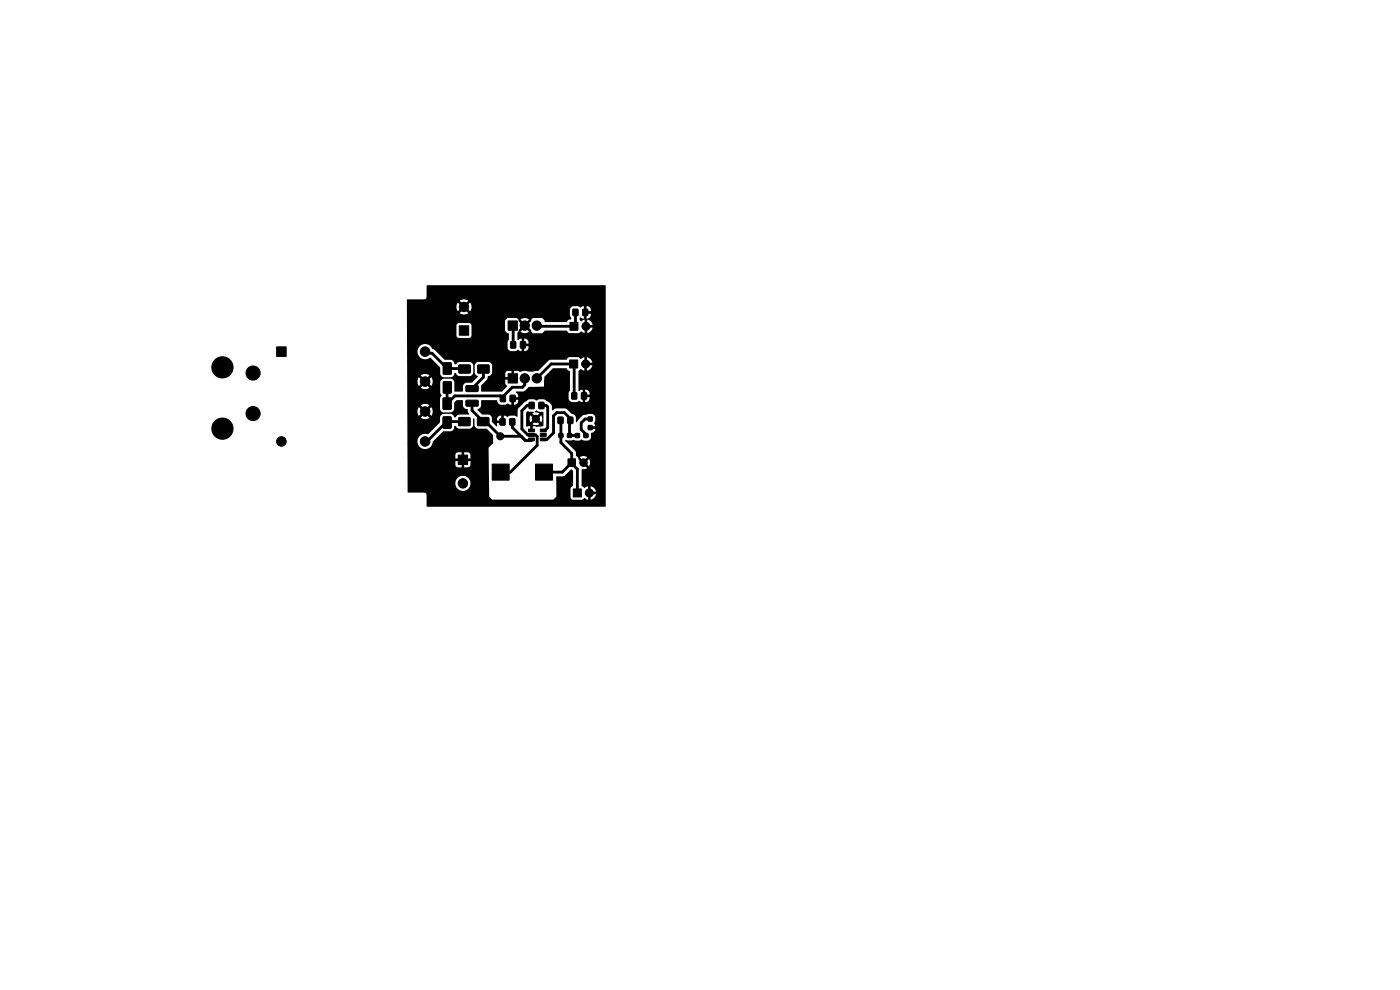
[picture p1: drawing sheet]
<svg xmlns="http://www.w3.org/2000/svg" width="297mm" height="210mm" viewBox="0 0 297 210" stroke-linecap="round" stroke-linejoin="round" font-family="sans-serif">
<g fill="#000" stroke="#000" stroke-width=".21">
<path d="M58.7 73.6h2v2h-2zM94.1 77h1.6v2.4h-1.6zM97.4 69.1h2v2h-2zM97.4 77.5h2.3v1.6h-2.3zM101.4 77.5h2.3v1.6h-2.3zM107.8 68.1h2v2h-2zM108.4 72.5h1v1.3h-1zM110.4 72.5h1.1v1.3h-1.1zM120.8 76.4h1.7v1.7h-1.7zM120.9 68.4h1.7v1.7h-1.7zM121.6 65.6h1v1.3h-1zM123.6 65.6h1.1v1.3h-1.1z"/>
<path d="M94 88.5h1.7v2.3h-1.7zM94 84.5h1.7v2.3h-1.7zM94.1 81h1.6v2.4h-1.6zM97.2 96.5h2v2h-2zM97.3 88.6h2.4v1.7h-2.4zM98.9 81.9l2.4-.1 .2 .2-.1 .9-.2 .2h-2.2l-.2-.3zM98.9 85l2.4-.1 .2 .2-.1 .9-.2 .2h-2.2l-.2-.3zM101.3 88.6h2.4v1.7h-2.4zM106.1 88.8h1v1.3h-1zM106.2 83.9h1v1.3h-1zM107.8 79.3h2v2h-2zM108.2 88.8h1v1.3h-1z"/>
<path d="M108.2 83.9h1.1v1.3h-1.1zM112.3 85.4h1v1.3h-1zM112.1 91h1.3v.6h-1.3zM112.1 92h1.3v.6h-1.3zM112.1 92.9h1.3v.6h-1.3zM114.3 85.4h1.1v1.3h-1.1zM114.6 92.9h1.3v.6h-1.3zM114.6 92h1.3v.6h-1.3zM114.6 91h1.3v.6h-1.3zM118.4 88.5h1v1.3h-1zM118.6 92h.8v.8h-.8zM120.4 92h.8v.8h-.8z"/>
<path d="M120.5 88.5h1v1.3h-1zM120.5 97.3h1.6v1.6h-1.6zM121.3 83.3h1v1.3h-1zM122.1 92h.8v.8h-.8zM123.4 83.3h1v1.3h-1zM123.9 92h.8v.8h-.8zM124.8 88.5h.8v.8h-.8zM124.8 90.3h.8v.8h-.8zM104.4 98.5h3.6v3.4h-3.6zM113.6 98.5h3.6v3.4h-3.6zM121.6 103.7h1.7v1.7h-1.7z"/>
<circle cx="47.2" cy="77.9" r="2.25"/>
<circle cx="53.7" cy="79.1" r="1.5"/>
<circle cx="90.2" cy="74.6" r="1.01"/>
<circle cx="98.4" cy="65.1" r="1"/>
<circle cx="111.3" cy="69.1" r=".99"/>
<circle cx="113.9" cy="69.1" r=".99"/>
<circle cx="124.2" cy="77.2" r=".85"/>
<circle cx="124.3" cy="69.2" r=".85"/>
<circle cx="47.2" cy="90.9" r="2.25"/>
<circle cx="53.7" cy="87.7" r="1.5"/>
<circle cx="59.7" cy="93.6" r="1.01"/>
<circle cx="90.2" cy="93.6" r="1.01"/>
<circle cx="90.2" cy="80.9" r="1.01"/>
<circle cx="90.2" cy="87.3" r="1.01"/>
<circle cx="106.1" cy="92.5" r=".75"/>
<circle cx="111.3" cy="80.3" r=".99"/>
<circle cx="113.7" cy="88.8" r=".75"/>
<circle cx="113.9" cy="80.3" r=".99"/>
<circle cx="123.8" cy="98.1" r=".8"/>
<circle cx="98.2" cy="102.5" r="1"/>
<circle cx="125" cy="104.6" r=".85"/>
</g>
<g fill="none" stroke="#000" stroke-width=".6">
<path d="M90.2 74.9h1.4l3.3 3.3 3.6 .1M102.5 78.3v1.7l-2.4 2.4M108.8 69.1l.1 4.1M122.1 66.3v2.6l-.3 .3h-7.8l-.1-.1M98.5 89.4h-3.5l-.4 .2-4.4 4.4M100.1 85.5v1.6l2.4 2.3h.5l3.1 3.2h4.5M108.7 89.5v1.2l2.8 2.8h1.3M111.3 80.3v1.4l-.5 .5h-2.1l-2 2v.3l-.6-.5h-9.6l-1.7 1.6 .1-3.4M112.8 86h-1l-1.1 1.1v3.9l1.3 1.3h1.6l.4 .3v1.9l-5.7 5.7h-2.1M114.4 80.8l-.5-.5 3-3.1h4.8l.1 .1v6.7M114.9 86h1l.3 .3v4.4l-.6 .6h-.4M118.9 89.2l.1 4.7 2.3 2.3v2.1l1.2 1.2v5.1"/>
<path d="M120.8 92.4v-3.1l.2-.1v-.4l-1.3-1.3h-1.6l-.7 .7v3.6l-1.4 1.4h-.8M120.8 92.4h.1M120.8 92.4h1.7M121.3 98.1l-2 2.1h-3.9M125.2 88.9h-1.1l-.8 .8v1.4l1 1v.3"/>
</g>
<path d="M86.3 63.6l4-.2 .2-.3v-2.5l.1-.1 37.9 .1v46.8l-37.9 .1-.1-.1v-2.5l-.2-.3-3.7-.1-.1-.1v-2h10.1a1.61 1.61 0 0 0 2.2 1.6 1.61 1.61 0 0 0 .4-2.7 1.61 1.61 0 0 0-2.6 .9v.2h-10.1l-.1-5.9h10.2v.8h1.2v.5h-1.2v.9l.3 .4h1v-1.1h.6v1.1h.9l.4-.4v-.9h-1.2v-.5h1.2v-.9l-.4-.4-.9-.1v1.2h-.6v-1.2l-1 .1-.3 .5h-10.2v-3h2.2a1.63 1.63 0 0 0 1.5 1.8 1.63 1.63 0 0 0 1.7-1.6l2.2-2.2h1.6a1.03 1.03 0 0 0 .8-1.1h.3l.3 .4 .4 .1h2.4l.5-.5 .2-1.7 .2 .2v1.3a.85 .85 0 0 0 .7 .7l1.9 .1 1.3 1.3v1.8l-1 .9 .2 10.4 .6 .6h13l.6-.7v-4.2l1.7-.2 1.5-1.3 .4 .3v3.1l-.6 .6 .1 2.1 .5 .3h1.8l.6-.4 .7 .4v-1h.6v1a1.43 1.43 0 0 0 1.1-1.2h-1v-.5l1-.1a1.44 1.44 0 0 0-1.1-1.1v1.1h-.6v-1.1l-.8 .4-.5-.5v-3.4l1.2-.3-.8-.8 .3-.1 .1-.2 .8 .7a1.39 1.39 0 0 0 0-1.5l-.8 .7-.1-.2-.3-.2 .7-.8a1.39 1.39 0 0 0-1.5 .1l.8 .7-.3 .1-.1 .3-.7-.6-.2-.6-.3-.2-.2-1.1-2.1-2v-.3l1.2 .1 .6-.1 1.1 .2 .6-.3 .5 .3 .9-.1 .5-.5 .2-1.1a.83 .83 0 0 0 .8-.8h-1l-.1-.1 .1-.5h1l-.1-.2a.59 .59 0 0 1 .1-1v-.6a.84 .84 0 0 0-.8-.8l-1.8 .3-1.4 1.5-.1-.1v-.9a.94 .94 0 0 0-.9-.8l-1-1-.5-.2h-1.8l-.8 .5-.1-1-.6-.8-1-.6h-1.1a.85 .85 0 0 1-1.2 0l-1.2 .1-.7 .5-1.3 1.3-.2 .5-.1 1.3-.6-.2h-.8l-.7 .3-.7-.3v1.2l-.3 .1-.1 .3h-1.1l.1 .6-.2 .1-.9-1v-.6h1v.3h.9v-1a.85 .85 0 0 0-.9 .7h-1l-.1-.3a.85 .85 0 0 0-.7-.7h-1.3l-1-1 .7-.7 .1-1.3h3.3l.1 .2a.85 .85 0 0 0 .8 .8h.8l.6-.3 .6 .3h.7a.87 .87 0 0 0 .9-1.1h-.9v1.1h-.5v-1.3l.3-.1v-.2h1.1v-.5l-.5-.6 .1-.1 1.6-.1 1.1-.9 3.2-.1 .1-2 1.9-1.9h2.7l.3 .4 .5 .2v4.1l-.3 .6v1.2a.85 .85 0 0 0 .8 .7h.9l.6-.3 .5 .3h.8a.87 .87 0 0 0 .9-1h-.9v1h-.6v-1.6h1.5a.87 .87 0 0 0-.9-1v1h-.6v-1l-.7 .2-.2-.1v-4.1l.5-.4 .8 .3v-1h.5v1a1.43 1.43 0 0 0 1.2-1.1h-1v-.6h1a1.44 1.44 0 0 0-1.2-1.1v1h-.5v-1l-.8 .3-.5-.3h-1.9l-.4 .1-.3 .4h-3.4l-2.5 2.4-2.1 .1-.9-.1-.9 .2-.4-.2h-.8v1h-.6v-1h-.9l-.4 .4v.9h1v.5h-1v.9l.4 .6-1.2 1.1-4.3-.1v-1.2l1.1-1.2 .3-.8h.1a.85 .85 0 0 0 .8-.8v-1.5l-.4-.6-.4-.1h-2.1a.85 .85 0 0 0-.8 .8v1.6l.7 .7-1.3 1.3h-1.1a.85 .85 0 0 0-.8 .8v1.1h-1.8v-2l-.3-.5-.4-.3h-1.5a.85 .85 0 0 0-.8 .8v2.2l.3 .6-.3 .6-.1 2.2 .3 .5 .5 .3 1.9-.1 .3-.7 .1-1.3 .5-.5h1.3v1.1a1.29 1.29 0 0 0 1 .9l.3 1h-2.1l-.4 .2-.4 .4h-.2l-.3-.5-.3-.2h-1.7a.85 .85 0 0 0-.8 .8v1l-2.6 2.5a1.61 1.61 0 0 0-2.1 1.4h-2.2v-6.3h2.2l.3 1 .6-.7 .4 .4-.6 .8a1.6 1.6 0 0 0 1.8-.1l-.7-.7 .4-.4 .8 .6a1.6 1.6 0 0 0-.1-1.7l-.7 .7-.4-.4 .6-.8a1.6 1.6 0 0 0-1.7 .1l.6 .7-.4 .4-.6-.7-.3 .8h-2.2v-6.4h2.2l.3 1.1 .6-.7 .4 .4-.6 .7a1.6 1.6 0 0 0 1.8 0l-.7-.7 .4-.4 .8 .6a1.6 1.6 0 0 0-.1-1.8l-.7 .7-.4-.4 .6-.7a1.6 1.6 0 0 0-1.7 0l.6 .7-.4 .4-.6-.7-.3 .8h-2.2v-6.3h2.2a1.72 1.72 0 0 0 .9 1.5 1.72 1.72 0 0 0 1.8-.1l2.1 2v1.4a.85 .85 0 0 0 .8 .7h1.5a1.17 1.17 0 0 0 .7-.9h.3l.2 .4 .5 .3h2.2l.6-.3 .2-.5v-1.7l-.6-.5h-2.4l-.9 .5a1.34 1.34 0 0 0-.9-1h-1.3l-2.1-2.1-.4-.2a1.66 1.66 0 0 0-1.8-1 1.66 1.66 0 0 0-1.4 1.5h-2.2l-.1-5.4h10.5v2l.2 .4 .4 .2h2.1l.4-.2 .1-.2v-2.3l-.4-.5h-2.2l-.4 .2-.2 .4h-10.5v-1.1h20.8v2.2l.9 .6v1.2l-.3 .6v1.2a.85 .85 0 0 0 .8 .7h.8l.6-.3 .6 .3h.7a.87 .87 0 0 0 .9-1.1h-.9v1.1h-.5v-1.6h1.4a.87 .87 0 0 0-.9-1.1v1.1h-.5v-1.1l-.8 .3-.1-.1v-1.5l.3-.2v-.4l.6-.6 .4 .4-.6 .7a1.58 1.58 0 0 0 1.7 0l-.6-.7 .3-.4 .8 .7v.3l.3 .4h2l.6-.6h4.6l.3 .4 .4 .2h1.9l.5-.4 .7 .3v-1h.6v1a1.43 1.43 0 0 0 1.1-1.1h-1v-.6h1a1.32 1.32 0 0 0-1.1-1.1v1h-.6v-1l-.7 .4-.3-.3 .1-.6 .6 .3h.7a.87 .87 0 0 0 .9-1.1h-.9v1.1h-.6l.1-1.6h1.4v-.3a.85 .85 0 0 0-.9-.8v1.1h-.5v-1.1l-.8 .3-.6-.3h-.8a.85 .85 0 0 0-.8 .8v1.2l.3 .7-.6 .2-.4 .5h-4.6l-.1-.3-.5-.5h-1.9l-.4 .4v.2l-.8 .7-.3-.3 .6-.7a1.57 1.57 0 0 0-1.8 0l.7 .7-.4 .3-1.1-1.3h-2l-.5 .5h-20.8v-3h10.5l.3 1 .8-.8 .4 .4-.8 .8a1.58 1.58 0 0 0 1.9 0l-.9-.8 .4-.4 .9 .7a1.59 1.59 0 0 0-.1-1.7l-.8 .8-.4-.4 .8-.9a1.59 1.59 0 0 0-1.8 .1l.8 .8-.4 .4-.8-.8-.3 .8h-10.5zM111.6 87.5l.3-.3 1.3 .2v.2l-.3 .1 .8 .8 .7-.8-.9-.3 .3-.3 .6 .2 .9 .1v3l-1.4 .2-.9-.2-.1 .9-.4-.1v-.8l-.9 .1v-.5h1.4a1.36 1.36 0 0 0 1.4 0l-.7-.8-.8 .8h-1.3v-1.3h.7l.2 .9 .9-.8a.36 .36 0 0 0 .3 .4 .36 .36 0 0 0 .4-.4l.7 .8a1.34 1.34 0 0 0 0-1.5l-.8 .7a.39 .39 0 0 0-.4-.3 .39 .39 0 0 0-.4 .3l-.7-.7-.2 .6h-.7z" fill="#000"/>
</svg>
